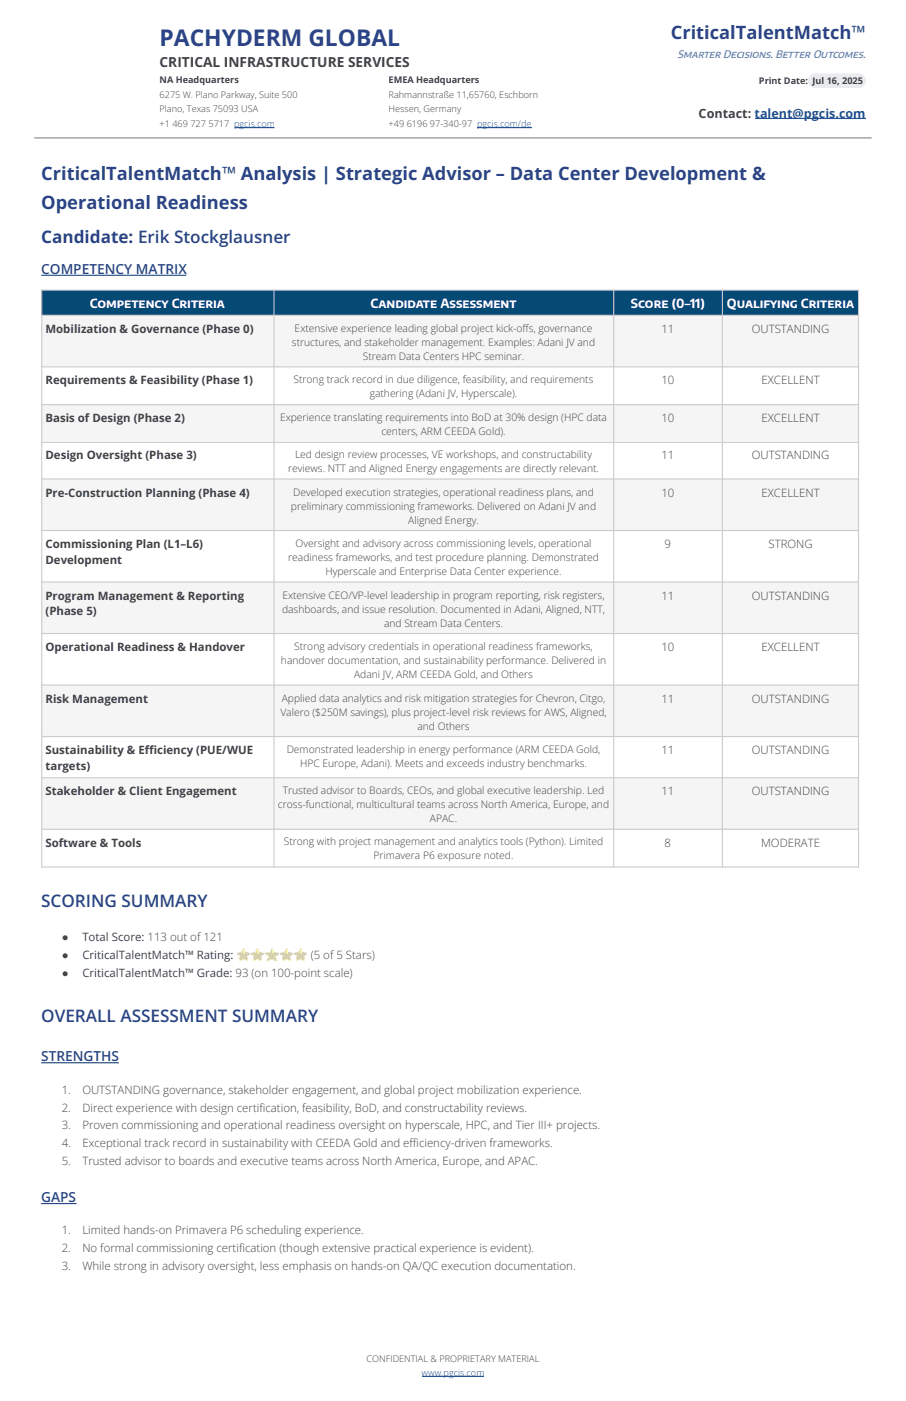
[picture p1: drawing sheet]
<svg xmlns="http://www.w3.org/2000/svg" width="279mm" height="432mm" viewBox="0 0 279 432" stroke-linecap="round" stroke-linejoin="round" font-family="sans-serif">
<defs><g id="words">
<text font-size="7.1" fill="#2e4387" x="49.2" y="14.1">PACHYDERM GLOBAL</text>
<g font-size="5.6" fill="#2e4387">
<text x="206.8" y="11.9">CriticalTalentMatch™</text>
<text x="12.7" y="55.5">CriticalTalentMatch™ Analysis | Strategic Advisor – Data Center Development &amp;</text>
<text x="12.7" y="64.3">Operational Readiness</text>
</g>
<g font-size="5.3" fill="#2e4387">
<text x="12.7" y="74.9">Candidate: Erik Stockglausner</text>
<text x="12.7" y="279.4">SCORING SUMMARY</text>
<text x="12.7" y="314.9">OVERALL ASSESSMENT SUMMARY</text>
</g>
<text font-size="4.2" fill="#434343" x="49.2" y="20.7">CRITICAL INFRASTRUCTURE SERVICES</text>
<g font-size="4.2" fill="#2e4387">
<text x="12.7" y="84.5">COMPETENCY MATRIX</text>
<text x="12.7" y="326.9">STRENGTHS</text>
<text x="12.7" y="370.4">GAPS</text>
</g>
<text font-size="3.9" fill="#434343" x="215.5" y="36.2">Contact: talent@pgcis.com</text>
<g font-size="3.9" fill="#fff">
<text x="27.7" y="94.9">Competency Criteria</text>
<text x="114.3" y="94.9">Candidate Assessment</text>
<text x="194.6" y="94.9">Score (0–11)</text>
<text x="224.2" y="94.9">Qualifying Criteria</text>
</g>
<g font-size="3.5" fill="#434343">
<text x="14" y="102.6">Mobilization &amp; Governance (Phase 0)</text>
<text x="204" y="102.6">11</text>
<text x="231.8" y="102.6">OUTSTANDING</text>
<text x="14" y="118.5">Requirements &amp; Feasibility (Phase 1)</text>
<text x="204" y="118.5">10</text>
<text x="234.8" y="118.5">EXCELLENT</text>
<text x="14" y="130">Basis of Design (Phase 2)</text>
<text x="204" y="130">10</text>
<text x="234.8" y="130">EXCELLENT</text>
<text x="14" y="141.6">Design Oversight (Phase 3)</text>
<text x="204" y="141.6">11</text>
<text x="231.8" y="141.6">OUTSTANDING</text>
<text x="14" y="153.1">Pre-Construction Planning (Phase 4)</text>
<text x="204" y="153.1">10</text>
<text x="234.8" y="153.1">EXCELLENT</text>
<text x="14" y="169">Commissioning Plan (L1–L6)</text>
<text x="14" y="173.8">Development</text>
<text x="205" y="169">9</text>
<text x="237" y="169">STRONG</text>
<text x="14" y="184.9">Program Management &amp; Reporting</text>
<text x="204" y="184.9">11</text>
<text x="231.8" y="184.9">OUTSTANDING</text>
<text x="14" y="189.7">(Phase 5)</text>
<text x="14" y="200.8">Operational Readiness &amp; Handover</text>
<text x="204" y="200.8">10</text>
<text x="234.8" y="200.8">EXCELLENT</text>
<text x="14" y="216.7">Risk Management</text>
<text x="204" y="216.7">11</text>
<text x="231.8" y="216.7">OUTSTANDING</text>
<text x="14" y="232.5">Sustainability &amp; Effi</text>
<text x="48.5" y="232.5">ciency (PUE/WUE</text>
<text x="204" y="232.5">11</text>
<text x="231.8" y="232.5">OUTSTANDING</text>
<text x="14" y="237.3">targets)</text>
<text x="14" y="245.1">Stakeholder &amp; Client Engagement</text>
<text x="204" y="245.1">11</text>
<text x="231.8" y="245.1">OUTSTANDING</text>
<text x="14" y="260.9">Software &amp; Tools</text>
<text x="205" y="260.9">8</text>
<text x="234.7" y="260.9">MODERATE</text>
<text x="19" y="290">●</text>
<text x="25.4" y="290">Total Score: 113 out of 121</text>
<text x="19" y="295.6">●</text>
<text x="25.4" y="295.6">CriticalTalentMatch™ Rating: ⭐⭐⭐⭐⭐ (5 of 5 Stars)</text>
<text x="19" y="301.1">●</text>
<text x="25.4" y="301.1">CriticalTalentMatch™ Grade: 93 (on 100-point scale)</text>
<text x="19" y="337.1">1.</text>
<text x="25.4" y="337.1">OUTSTANDING governance, stakeholder engagement, and global project mobilization experience.</text>
<text x="19" y="342.6">2.</text>
<text x="25.4" y="342.6">Direct experience with design certifi cation, feasibility, BoD, and constructability reviews.</text>
<text x="19" y="348.1">3.</text>
<text x="19" y="353.6">4.</text>
<text x="25.4" y="348.1">Proven commissioning and operational readiness oversight on hyperscale, HPC, and Tier III+ projects.</text>
<text x="25.4" y="353.6">Exceptional track record in sustainability with CEEDA Gold and effi ciency-driven frameworks.</text>
<text x="19" y="359.2">5.</text>
<text x="25.4" y="359.2">Trusted advisor to boards and executive teams across North America, Europe, and APAC.</text>
<text x="19" y="380.5">1.</text>
<text x="25.4" y="380.5">Limited hands-on Primavera P6 scheduling experience.</text>
<text x="19" y="386">2.</text>
<text x="25.4" y="386">No formal commissioning certifi cation (though extensive practical experience is evident).</text>
<text x="19" y="391.5">3.</text>
<text x="25.4" y="391.5">While strong in advisory oversight, less emphasis on hands-on QA/QC execution documentation.</text>
</g>
<text font-size="3.3" fill="#4386ce" x="208.9" y="18">Smarter Decisions. Better Outcomes.</text>
<g font-size="3.2" fill="#434343">
<text x="90" y="106.5">structures, and stakeholder management. Examples: Adani JV and</text>
<text x="90.9" y="102.2">Extensive experience leading global project kick-off s, governance</text>
<text x="111.9" y="110.8">Stream Data Centers HPC seminar.</text>
<text x="90.5" y="118.1">Strong track record in due diligence, feasibility, and requirements</text>
<text x="114" y="122.4">gathering (Adani JV, Hyperscale).</text>
<text x="86.4" y="129.6">Experience translating requirements into BoD at 30% design (HPC data</text>
<text x="117.6" y="134">centers, ARM CEEDA Gold).</text>
<text x="91" y="141.2">Led design review processes, VE workshops, and constructability</text>
<text x="88.8" y="145.5">reviews. NTT and Aligned Energy engagements are directly relevant.</text>
<text x="90.4" y="152.7">Developed execution strategies, operational readiness plans, and</text>
<text x="89.7" y="157.1">preliminary commissioning frameworks. Delivered on Adani JV and</text>
<text x="125.9" y="161.4">Aligned Energy.</text>
<text x="88.9" y="173">readiness frameworks, and test procedure planning. Demonstrated</text>
<text x="91.1" y="168.6">Oversight and advisory across commissioning levels, operational</text>
<text x="100.3" y="177.3">Hyperscale and Enterprise Data Center experience.</text>
<text x="87.1" y="184.5">Extensive CEO/VP-level leadership in program reporting, risk registers,</text>
<text x="87" y="188.8">dashboards, and issue resolution. Documented in Adani, Aligned, NTT,</text>
<text x="118.4" y="193.2">and Stream Data Centers.</text>
<text x="90.8" y="200.4">Strong advisory credentials in operational readiness frameworks,</text>
<text x="86.6" y="204.7">handover documentation, and sustainability performance. Delivered in</text>
<text x="109.2" y="209">Adani JV, ARM CEEDA Gold, and Others</text>
<text x="86.5" y="220.6">Valero ($250M savings), plus project-level risk reviews for AWS, Aligned,</text>
<text x="86.9" y="216.3">Applied data analytics and risk mitigation strategies for Chevron, Citgo,</text>
<text x="128.7" y="224.9">and Others</text>
<text x="88.4" y="232.2">Demonstrated leadership in energy performance (ARM CEEDA Gold,</text>
<text x="92.5" y="236.5">HPC Europe, Adani). Meets and exceeds industry benchmarks.</text>
<text x="87.2" y="244.7">Trusted advisor to Boards, CEOs, and global executive leadership. Led</text>
<text x="85.7" y="249">cross-functional, multicultural teams across North America, Europe, and</text>
<text x="132.6" y="253.3">APAC.</text>
<text x="87.5" y="260.6">Strong with project management and analytics tools (Python). Limited</text>
<text x="115.2" y="264.9">Primavera P6 exposure noted.</text>
</g>
<g font-size="2.8" fill="#434343">
<text x="49.2" y="25.7">NA Headquarters</text>
<text x="119.9" y="25.7">EMEA Headquarters</text>
<text x="234" y="26">Print Date: Jul 16, 2025</text>
<text x="49.2" y="30.2">6275 W. Plano Parkway, Suite 500</text>
<text x="49.2" y="34.6">Plano, Texas 75093 USA</text>
<text x="119.9" y="30.2">Rahmannstraße 11,65760, Eschborn</text>
<text x="119.9" y="34.6">Hessen, Germany</text>
<text x="49.2" y="39">+1</text>
<text x="53.2" y="39">469</text>
<text x="58.7" y="39">727</text>
<text x="64.3" y="39">5717 pgcis.com</text>
<text x="119.9" y="39">+49</text>
<text x="125.4" y="39">6196</text>
<text x="132.6" y="39">97-340-97 pgcis.com/de</text>
<text x="113.1" y="419.6">CONFIDENTIAL &amp; PROPRIETARY MATERIAL</text>
</g>
<text font-size="2.8" fill="#15c" x="130" y="424">www.pgcis.com</text>
</g></defs>
<g fill="#054a74">
<path d="M12.7 89.3h71.7v7.9h-71.7z"/>
<path d="M84.4 89.3h104.8v7.9h-104.8z"/>
<path d="M189.2 89.3h33.6v7.9h-33.6z"/>
<path d="M222.8 89.3h42v7.9h-42z"/>
</g>
<g fill="#f5f5f5">
<path d="M12.7 97.2h71.7v15.9h-71.7z"/>
<path d="M84.4 97.2h104.8v15.9h-104.8z"/>
<path d="M189.2 97.2h33.6v15.9h-33.6z"/>
<path d="M222.8 97.2h42v15.9h-42z"/>
</g>
<g fill="#fff">
<path d="M12.7 113.1h71.7v11.6h-71.7z"/>
<path d="M84.4 113.1h104.8v11.6h-104.8z"/>
<path d="M189.2 113.1h33.6v11.6h-33.6z"/>
<path d="M222.8 113.1h42v11.6h-42z"/>
</g>
<g fill="#f5f5f5">
<path d="M12.7 124.7h71.7v11.4h-71.7z"/>
<path d="M84.4 124.7h104.8v11.4h-104.8z"/>
<path d="M189.2 124.7h33.6v11.4h-33.6z"/>
<path d="M222.8 124.7h42v11.4h-42z"/>
</g>
<g fill="#fff">
<path d="M12.7 136.1h71.7v11.6h-71.7z"/>
<path d="M84.4 136.1h104.8v11.6h-104.8z"/>
<path d="M189.2 136.1h33.6v11.6h-33.6z"/>
<path d="M222.8 136.1h42v11.6h-42z"/>
</g>
<g fill="#f5f5f5">
<path d="M12.7 147.7h71.7v15.9h-71.7z"/>
<path d="M84.4 147.7h104.8v15.9h-104.8z"/>
<path d="M189.2 147.7h33.6v15.9h-33.6z"/>
<path d="M222.8 147.7h42v15.9h-42z"/>
</g>
<g fill="#fff">
<path d="M12.7 163.6h71.7v15.9h-71.7z"/>
<path d="M84.4 163.6h104.8v15.9h-104.8z"/>
<path d="M189.2 163.6h33.6v15.9h-33.6z"/>
<path d="M222.8 163.6h42v15.9h-42z"/>
</g>
<g fill="#f5f5f5">
<path d="M12.7 179.5h71.7v15.9h-71.7z"/>
<path d="M84.4 179.5h104.8v15.9h-104.8z"/>
<path d="M189.2 179.5h33.6v15.9h-33.6z"/>
<path d="M222.8 179.5h42v15.9h-42z"/>
</g>
<g fill="#fff">
<path d="M12.7 195.4h71.7v15.8h-71.7z"/>
<path d="M84.4 195.4h104.8v15.8h-104.8z"/>
<path d="M189.2 195.4h33.6v15.8h-33.6z"/>
<path d="M222.8 195.4h42v15.8h-42z"/>
</g>
<g fill="#f5f5f5">
<path d="M12.7 211.2h71.7v15.9h-71.7z"/>
<path d="M84.4 211.2h104.8v15.9h-104.8z"/>
<path d="M189.2 211.2h33.6v15.9h-33.6z"/>
<path d="M222.8 211.2h42v15.9h-42z"/>
</g>
<g fill="#fff">
<path d="M12.7 227.1h71.7v12.7h-71.7z"/>
<path d="M84.4 227.1h104.8v12.7h-104.8z"/>
<path d="M189.2 227.1h33.6v12.7h-33.6z"/>
<path d="M222.8 227.1h42v12.7h-42z"/>
</g>
<g fill="#f5f5f5">
<path d="M12.7 239.8h71.7v15.9h-71.7z"/>
<path d="M84.4 239.8h104.8v15.9h-104.8z"/>
<path d="M189.2 239.8h33.6v15.9h-33.6z"/>
<path d="M222.8 239.8h42v15.9h-42z"/>
</g>
<g fill="#fff">
<path d="M12.7 255.7h71.7v11.4h-71.7z"/>
<path d="M84.4 255.7h104.8v11.4h-104.8z"/>
<path d="M189.2 255.7h33.6v11.4h-33.6z"/>
<path d="M222.8 255.7h42v11.4h-42z"/>
</g>
<path d="M249.9 23.3l1.5-.6h13.4a2.19 2.19 0 0 1 2.2 2.2 2.19 2.19 0 0 1-2.2 2.2h-13.4a2.2 2.2 0 0 1-2-1.4 2.2 2.2 0 0 1 .5-2.4z" fill-rule="evenodd" fill="#e8eaed"/>
<path d="M250 23.5l1.6-.7h13a2.18 2.18 0 0 1 2.2 2.2v-.2a2.18 2.18 0 0 1-2.2 2.2h-13a2.18 2.18 0 0 1-2.2-2.2v.2z" fill="none" stroke="#e8eaed" stroke-width=".31"/>
<path d="M10.6 42.5h258.2" fill="none" stroke="#888" stroke-width=".35"/>
<path d="M72.3 39.3h12.4M147.1 39.3h16.9M232.8 36.5h34.3M130.2 424.2h19" fill="none" stroke="#15c" stroke-width=".35"/>
<path d="M12.7 84.8h44.8M12.7 327.6h24M12.7 370.9h10.9" fill="none" stroke="#2e4387" stroke-width=".35"/>
<path d="M7.8 4.1h260.3M7.9 3.9v37M47.4 3.9v37M190.7 3.9v37M267.9 3.9v37M47.3 22h220.8M119.8 22.2v18.7M7.8 40.7h260.3" fill="none" stroke="#fff" stroke-width=".35"/>
<g fill="none" stroke="#ccc" stroke-width=".35">
<path d="M12.7 89.4h252.2M12.7 97.2h252.2M12.9 89.3v178.1M84.5 89.3v178.1M189.3 89.3v178.1M222.8 89.3v178.1M264.8 89.3v178.1M12.7 113.1h252.2M12.7 124.7h252.2M12.7 136.3h252.2M12.7 147.6h252.2M12.7 163.5h252.2"/>
<path d="M12.7 179.4h252.2M12.7 195.3h252.2M12.7 211.1h252.2M12.7 227h252.2M12.7 239.7h252.2M12.7 255.6h252.2M12.7 267.2h252.2"/>
</g>
<use href="#words"/>
</svg>
